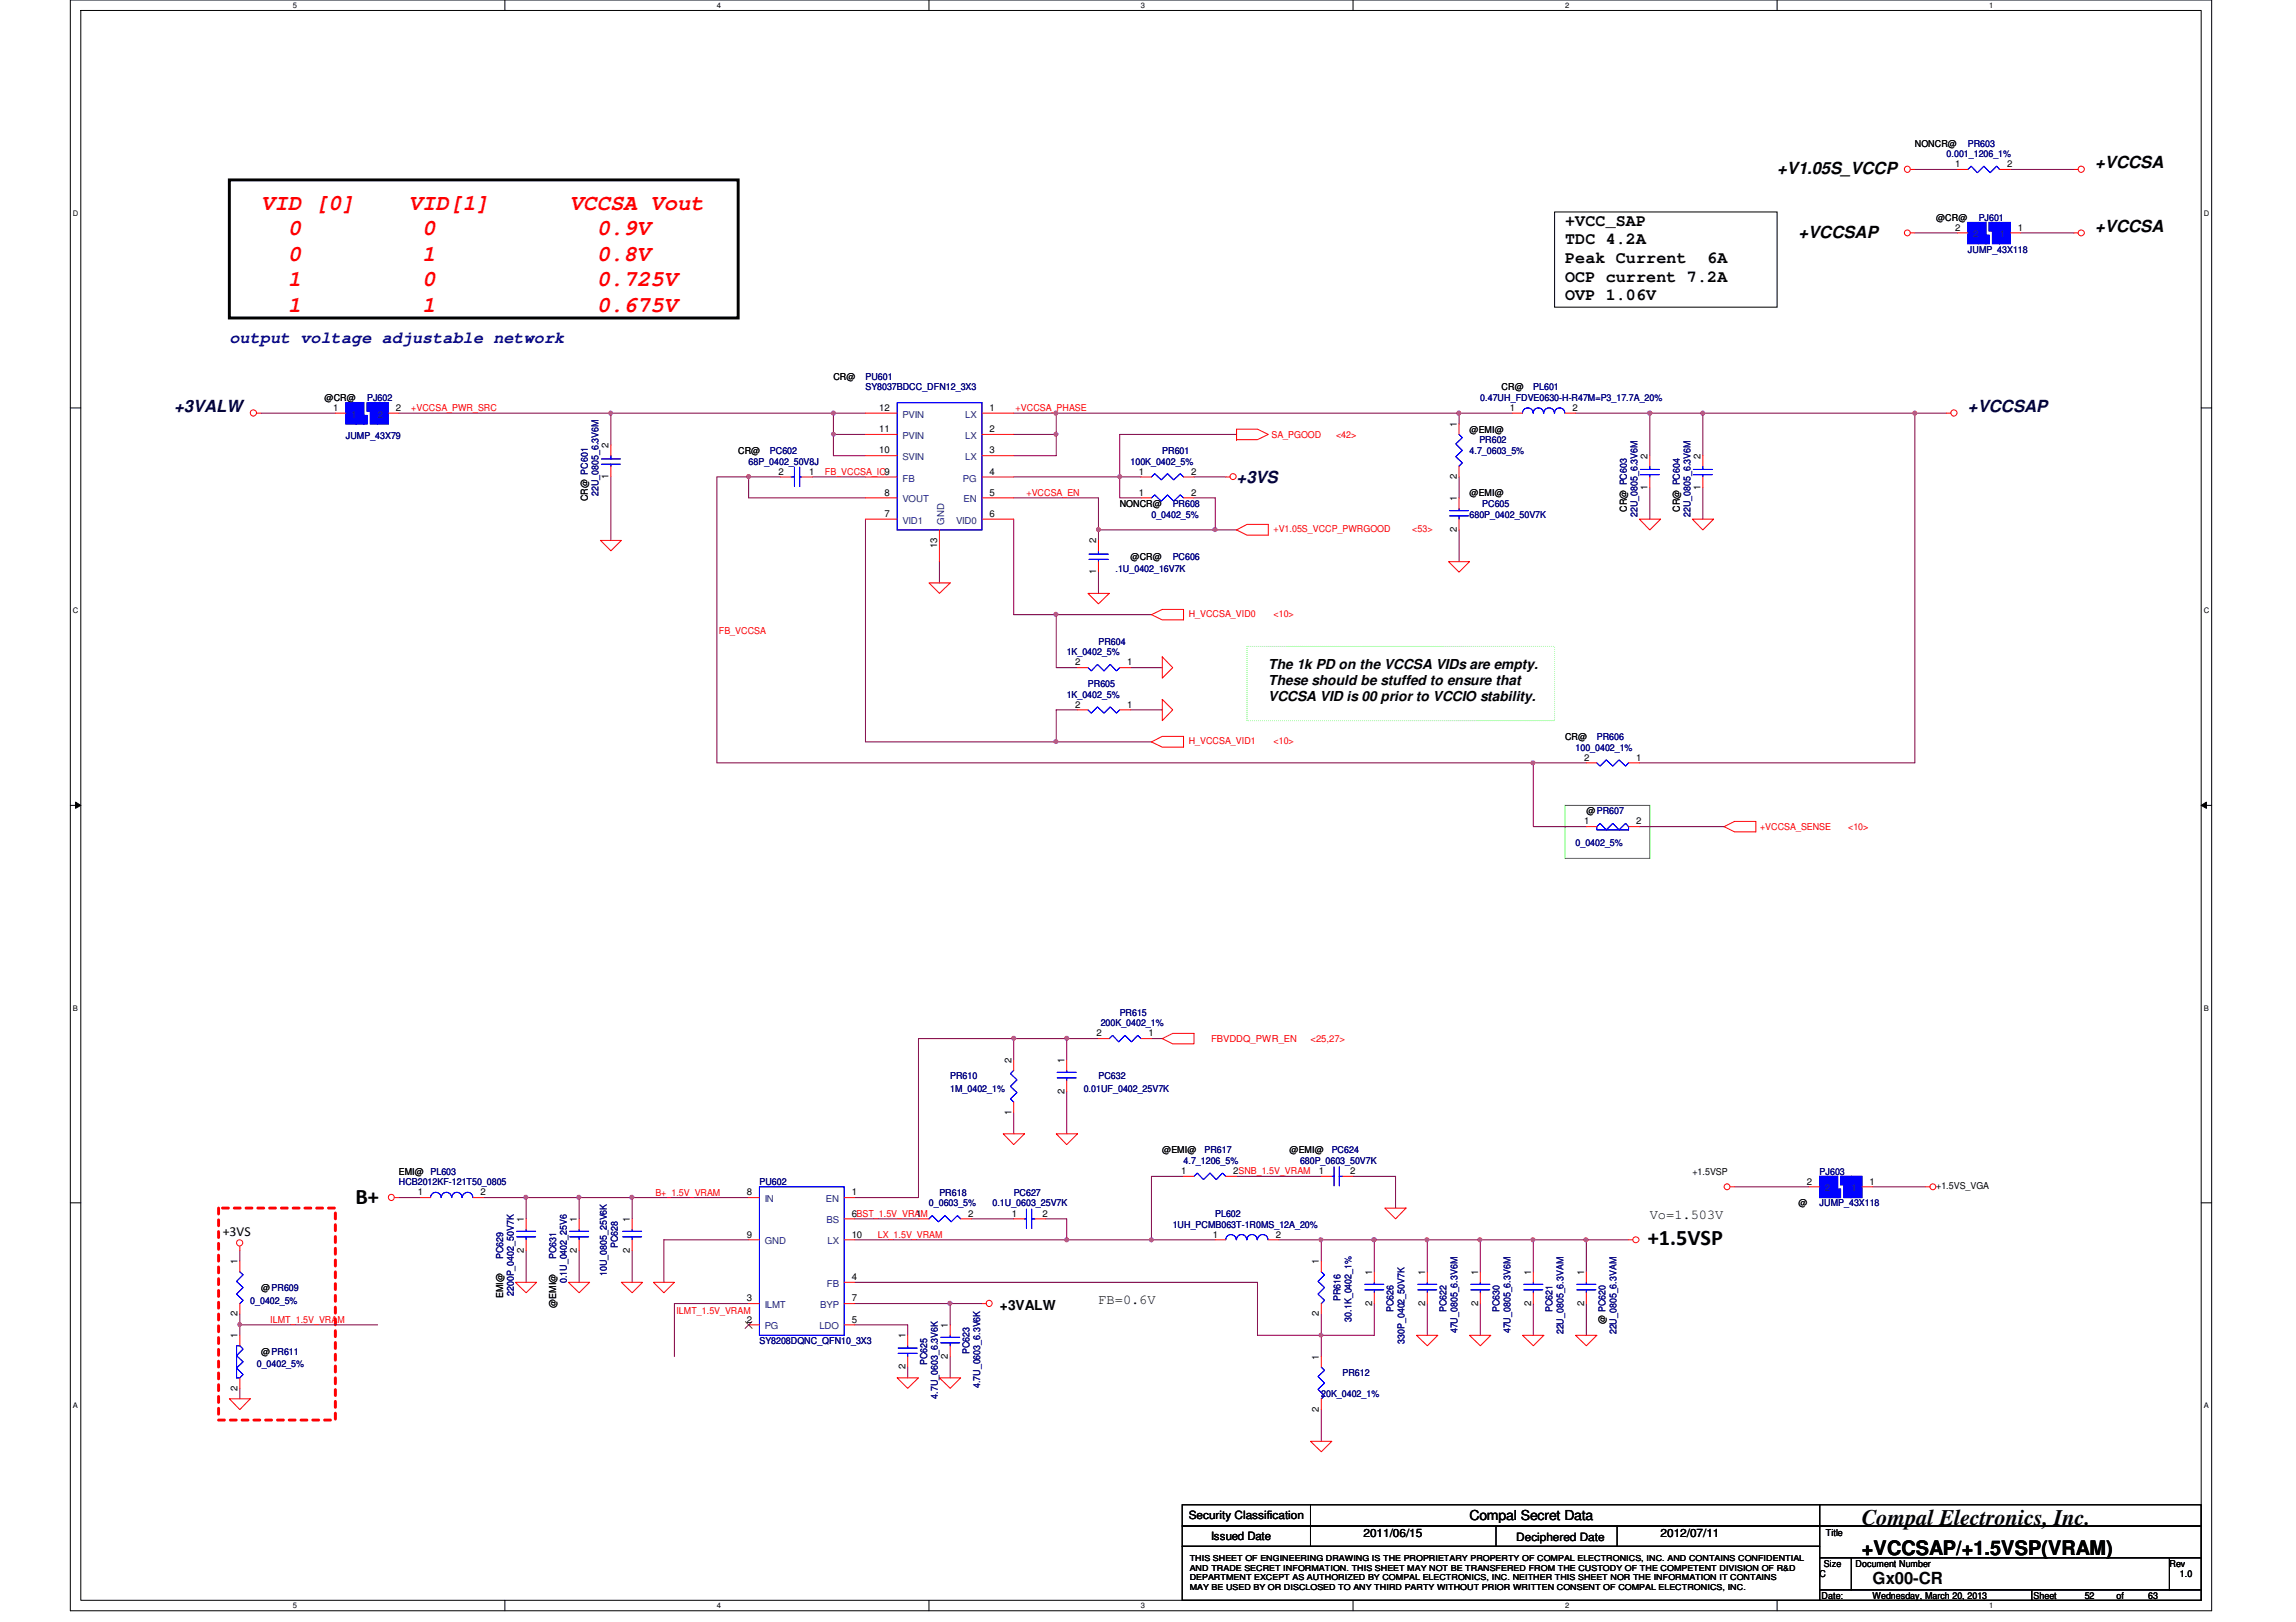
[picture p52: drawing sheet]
<svg xmlns="http://www.w3.org/2000/svg" width="297mm" height="210mm" viewBox="0 0 297 210" stroke-linecap="round" stroke-linejoin="round" font-family="sans-serif">
<defs><g id="words">
<g font-size="2.9" fill="#f00">
<text x="33.8" y="27.1">VID [0]</text>
<text x="52.9" y="27.1">VID[1]</text>
<text x="73.7" y="27.1">VCCSA Vout</text>
<text x="37.3" y="30.4">0</text>
<text x="37.3" y="33.7">0</text>
<text x="54.6" y="30.4">0</text>
<text x="54.6" y="33.7">1</text>
<text x="77.2" y="30.4">0.9V</text>
<text x="77.2" y="33.7">0.8V</text>
<text x="37.3" y="37">1</text>
<text x="37.3" y="40.3">1</text>
<text x="54.6" y="37">0</text>
<text x="54.6" y="40.3">1</text>
<text x="77.2" y="37">0.725V</text>
<text x="77.2" y="40.3">0.675V</text>
</g>
<g font-size="2.9">
<text x="46" y="155.8">B+</text>
<text x="213.2" y="161.2">+1.5VSP</text>
<text x="240.9" y="197.4">Compal Electronics, Inc.</text>
</g>
<text font-size="2.6" x="240.9" y="201.3">+VCCSAP/+1.5VSP(VRAM)</text>
<g font-size="2.2">
<text x="229.9" y="22.6">+V1.05S_VCCP</text>
<text x="271.1" y="21.7">+VCCSA</text>
<text x="202.5" y="29.2">+VCC_SAP</text>
<text x="271.1" y="30">+VCCSA</text>
<text x="202.5" y="31.6">TDC 4.2A</text>
<text x="202.5" y="34">Peak Current</text>
<text x="220.9" y="34">6A</text>
<text x="232.7" y="30.8">+VCCSAP</text>
<text x="202.5" y="36.4">OCP current 7.2A</text>
<text x="202.5" y="38.9">OVP 1.06V</text>
<text x="242.3" y="205">Gx00-CR</text>
</g>
<text font-size="2.2" fill="#000080" x="29.7" y="44.3">output voltage adjustable network</text>
<g font-size="2.2" fill="#000040">
<text x="22.5" y="53.3">+3VALW</text>
<text x="254.6" y="53.3">+VCCSAP</text>
<text x="160" y="62.4">+3VS</text>
</g>
<g font-size="1.8">
<text x="164.1" y="86.6">The 1k PD on the VCCSA VIDs are empty.</text>
<text x="164.1" y="88.7">These should be stuffed to ensure that</text>
<text x="164.1" y="90.8">VCCSA VID is 00 prior to VCCIO stability.</text>
<text x="28.8" y="160">+3VS</text>
<text x="213.4" y="157.7">Vo=1.503V</text>
<text x="129.4" y="169.5">+3VALW</text>
<text x="142.1" y="168.7">FB=0.6V</text>
<text x="190.1" y="196.8">Compal Secret Data</text>
</g>
<g font-size="1.5">
<text x="153.8" y="196.6">Security Classification</text>
<text x="156.7" y="199.3">Issued Date</text>
<text x="176.4" y="198.8">2011/06/15</text>
<text x="196.2" y="199.4">Deciphered Date</text>
<text x="214.8" y="198.8">2012/07/11</text>
</g>
<g font-size="1.2">
<text x="247.7" y="19">NONCR@</text>
<text x="252.9" y="21.6">1</text>
<text x="259.7" y="21.6">2</text>
<text x="250.5" y="28.6">@CR@</text>
<text x="252.9" y="29.8">2</text>
<text x="261.1" y="29.8">1</text>
<text x="42" y="51.9">@CR@</text>
<text x="43.1" y="53.2">1</text>
<text x="51.2" y="53.2">2</text>
<text x="107.8" y="49.1">CR@</text>
<text x="113.7" y="53.2">12</text>
<text x="128" y="53.2">1</text>
<text x="194.3" y="50.5">CR@</text>
<text x="195.3" y="53.2">1</text>
<text x="203.5" y="53.2">2</text>
<text x="78.7" y="58" transform="rotate(-90 78.7 58)">2</text>
<text x="95.5" y="58.7">CR@</text>
<text x="113.7" y="55.9">11</text>
<text x="113.7" y="58.7">10</text>
<text x="128" y="58.7">3</text>
<text x="128" y="55.9">2</text>
<text x="188.5" y="55.2" transform="rotate(-90 188.5 55.2)">1</text>
<text x="190.1" y="56">@EMI@</text>
<text x="213.1" y="59.4" transform="rotate(-90 213.1 59.4)">2</text>
<text x="220" y="59.4" transform="rotate(-90 220 59.4)">2</text>
<text x="76.1" y="64.9" transform="rotate(-90 76.1 64.9)">CR@ PC601</text>
<text x="78.7" y="62" transform="rotate(-90 78.7 62)">1</text>
<text x="100.7" y="61.4">2</text>
<text x="104.7" y="61.4">1</text>
<text x="114.4" y="64.1">8</text>
<text x="128" y="64.1">5</text>
<text x="128" y="61.4">4</text>
<text x="144.9" y="65.6">NONCR@</text>
<text x="147.3" y="61.4">1</text>
<text x="147.3" y="64.1">1</text>
<text x="154.1" y="61.4">2</text>
<text x="154.1" y="64.1">2</text>
<text x="188.5" y="64.9" transform="rotate(-90 188.5 64.9)">1</text>
<text x="188.5" y="62" transform="rotate(-90 188.5 62)">2</text>
<text x="190.1" y="64.2">@EMI@</text>
<text x="213.1" y="63.4" transform="rotate(-90 213.1 63.4)">1</text>
<text x="220" y="63.4" transform="rotate(-90 220 63.4)">1</text>
<text x="114.4" y="66.9">7</text>
<text x="121.2" y="70.9" transform="rotate(-90 121.2 70.9)">13</text>
<text x="128" y="66.9">6</text>
<text x="141.8" y="70.3" transform="rotate(-90 141.8 70.3)">2</text>
<text x="188.5" y="68.8" transform="rotate(-90 188.5 68.8)">2</text>
<text x="210.5" y="66.3" transform="rotate(-90 210.5 66.3)">CR@ PC603</text>
<text x="217.3" y="66.3" transform="rotate(-90 217.3 66.3)">CR@ PC604</text>
<text x="141.8" y="74.3" transform="rotate(-90 141.8 74.3)">1</text>
<text x="146.3" y="72.4">@CR@</text>
<text x="139.1" y="86.1">2</text>
<text x="145.8" y="86.1">1</text>
<text x="139.1" y="91.6">2</text>
<text x="145.8" y="91.6">1</text>
<text x="202.5" y="95.8">CR@</text>
<text x="204.9" y="98.4">2</text>
<text x="211.7" y="98.4">1</text>
<text x="204.9" y="106.7">1</text>
<text x="205.2" y="105.4">@PR607</text>
<text x="211.7" y="106.7">2</text>
<text x="130.8" y="137.5" transform="rotate(-90 130.8 137.5)">2</text>
<text x="137.7" y="137.5" transform="rotate(-90 137.7 137.5)">1</text>
<text x="141.9" y="134.1">2</text>
<text x="148.6" y="134.1">1</text>
<text x="137.7" y="141.5" transform="rotate(-90 137.7 141.5)">2</text>
<text x="130.8" y="144.3" transform="rotate(-90 130.8 144.3)">1</text>
<text x="150.4" y="149.3">@EMI@</text>
<text x="166.8" y="149.3">@EMI@</text>
<text x="51.6" y="152">EMI@</text>
<text x="54.1" y="154.7">1</text>
<text x="62.2" y="154.7">2</text>
<text x="96.6" y="154.7">8</text>
<text x="110.2" y="154.7">1</text>
<text x="152.8" y="151.9">1</text>
<text x="159.6" y="151.9">2SNB_1.5V_VRAM</text>
<text x="170.6" y="151.9">1</text>
<text x="174.7" y="151.9">2</text>
<text x="218.9" y="152">+1.5VSP</text>
<text x="233.8" y="153.3">2</text>
<text x="241.8" y="153.3">1</text>
<text x="250.5" y="153.9">+1.5VS_VGA</text>
<text x="67.8" y="158.1" transform="rotate(-90 67.8 158.1)">1</text>
<text x="74.6" y="158.1" transform="rotate(-90 74.6 158.1)">1</text>
<text x="81.5" y="158.1" transform="rotate(-90 81.5 158.1)">1</text>
<text x="96.6" y="160.1">9</text>
<text x="110.2" y="157.4">6BST_1.5V_VRAM</text>
<text x="110.2" y="160.1">10</text>
<text x="118.5" y="157.4">1</text>
<text x="125.3" y="157.4">2</text>
<text x="130.9" y="157.4">1</text>
<text x="134.9" y="157.4">2</text>
<text x="156.9" y="160.1">1</text>
<text x="165.1" y="160.1">2</text>
<text x="232.7" y="156.1">@</text>
<text x="30.7" y="163.6" transform="rotate(-90 30.7 163.6)">1</text>
<text x="33.8" y="167.1">@PR609</text>
<text x="67.8" y="162.1" transform="rotate(-90 67.8 162.1)">2</text>
<text x="74.6" y="162.1" transform="rotate(-90 74.6 162.1)">2</text>
<text x="81.5" y="162.1" transform="rotate(-90 81.5 162.1)">2</text>
<text x="110.2" y="165.7">4</text>
<text x="170.6" y="163.6" transform="rotate(-90 170.6 163.6)">1</text>
<text x="177.5" y="165" transform="rotate(-90 177.5 165)">1</text>
<text x="184.4" y="165" transform="rotate(-90 184.4 165)">1</text>
<text x="191.2" y="165" transform="rotate(-90 191.2 165)">1</text>
<text x="198.1" y="165" transform="rotate(-90 198.1 165)">1</text>
<text x="204.9" y="165" transform="rotate(-90 204.9 165)">1</text>
<text x="30.7" y="173.2" transform="rotate(-90 30.7 173.2)">1</text>
<text x="30.7" y="170.3" transform="rotate(-90 30.7 170.3)">2</text>
<text x="65.1" y="168" transform="rotate(-90 65.1 168)">EMI@</text>
<text x="72" y="169.2" transform="rotate(-90 72 169.2)">@EMI@</text>
<text x="96.6" y="171.2">2</text>
<text x="96.6" y="168.4">3</text>
<text x="110.2" y="168.4">7</text>
<text x="110.2" y="171.2">5</text>
<text x="117.1" y="173.2" transform="rotate(-90 117.1 173.2)">1</text>
<text x="122.6" y="171.8" transform="rotate(-90 122.6 171.8)">1</text>
<text x="170.6" y="170.3" transform="rotate(-90 170.6 170.3)">2</text>
<text x="177.5" y="169" transform="rotate(-90 177.5 169)">2</text>
<text x="184.4" y="169" transform="rotate(-90 184.4 169)">2</text>
<text x="191.2" y="169" transform="rotate(-90 191.2 169)">2</text>
<text x="198.1" y="169" transform="rotate(-90 198.1 169)">2</text>
<text x="204.9" y="169" transform="rotate(-90 204.9 169)">2</text>
<text x="207.7" y="171.3" transform="rotate(-90 207.7 171.3)">@ PC620</text>
<text x="30.7" y="180" transform="rotate(-90 30.7 180)">2</text>
<text x="33.8" y="175.3">@PR611</text>
<text x="117.1" y="177.2" transform="rotate(-90 117.1 177.2)">2</text>
<text x="122.6" y="175.8" transform="rotate(-90 122.6 175.8)">2</text>
<text x="170.6" y="175.9" transform="rotate(-90 170.6 175.9)">1</text>
<text x="170.6" y="182.7" transform="rotate(-90 170.6 182.7)">2</text>
<text x="236" y="202.7">Size</text>
<text x="236.2" y="198.8">Title</text>
<text x="240.1" y="202.7">Document Number</text>
<text x="280.7" y="202.7">Rev</text>
<text x="235.4" y="204.1">C</text>
<text x="235.7" y="206.9">Date:</text>
<text x="242.3" y="206.9">Wednesday, March 20, 2013</text>
<text x="263.1" y="206.9">Sheet</text>
<text x="269.7" y="206.9">52</text>
<text x="273.8" y="206.9">of</text>
<text x="277.9" y="206.9">63</text>
<text x="282" y="204.1">1.0</text>
</g>
<g font-size="1.2" fill="#000080">
<text x="251.8" y="20.3">0.001_1206_1%</text>
<text x="254.6" y="19">PR603</text>
<text x="256" y="28.6">PJ601</text>
<text x="254.6" y="32.7">JUMP_43X118</text>
<text x="47.5" y="51.9">PJ602</text>
<text x="112" y="49.1">PU601</text>
<text x="112" y="50.5">SY8037BDCC_DFN12_3X3</text>
<text x="191.5" y="51.9">0.47UH_FDVE0630-H-R47M=P3_17.7A_20%</text>
<text x="198.4" y="50.5">PL601</text>
<text x="44.7" y="56.8">JUMP_43X79</text>
<text x="99.6" y="58.7">PC602</text>
<text x="150.4" y="58.7">PR601</text>
<text x="190.1" y="58.7">4.7_0603_5%</text>
<text x="191.4" y="57.4">PR602</text>
<text x="77.4" y="64.2" transform="rotate(-90 77.4 64.2)">22U_0805_6.3V6M</text>
<text x="96.9" y="60.1">68P_0402_50V8J</text>
<text x="146.3" y="60.1">100K_0402_5%</text>
<text x="151.7" y="65.6">PR608</text>
<text x="191.8" y="65.6">PC605</text>
<text x="149" y="67">0_0402_5%</text>
<text x="190.1" y="67">680P_0402_50V7K</text>
<text x="211.8" y="66.9" transform="rotate(-90 211.8 66.9)">22U_0805_6.3V6M</text>
<text x="218.7" y="66.9" transform="rotate(-90 218.7 66.9)">22U_0805_6.3V6M</text>
<text x="144.3" y="74.1">.1U_0402_16V7K</text>
<text x="151.7" y="72.4">PC606</text>
<text x="142.1" y="83.4">PR604</text>
<text x="138" y="84.8">1K_0402_5%</text>
<text x="140.8" y="88.9">PR605</text>
<text x="138" y="90.3">1K_0402_5%</text>
<text x="206.6" y="95.8">PR606</text>
<text x="203.8" y="97.2">100_0402_1%</text>
<text x="203.8" y="109.5">0_0402_5%</text>
<text x="144.9" y="131.4">PR615</text>
<text x="142.4" y="132.8">200K_0402_1%</text>
<text x="122.9" y="139.7">PR610</text>
<text x="122.9" y="141.3">1M_0402_1%</text>
<text x="140.2" y="141.3">0.01UF_0402_25V7K</text>
<text x="142.1" y="139.7">PC632</text>
<text x="155.8" y="149.3">PR617</text>
<text x="172.3" y="149.3">PC624</text>
<text x="51.6" y="153.4">HCB2012KF-121T50_0805</text>
<text x="55.7" y="152">PL603</text>
<text x="98.3" y="153.4">PU602</text>
<text x="121.5" y="154.7">PR618</text>
<text x="131.1" y="154.7">PC627</text>
<text x="153.1" y="150.6">4.7_1206_5%</text>
<text x="168.2" y="150.6">680P_0603_50V7K</text>
<text x="235.4" y="152">PJ603</text>
<text x="79.9" y="161.5" transform="rotate(-90 79.9 161.5)">PC628</text>
<text x="120.2" y="156.1">0_0603_5%</text>
<text x="128.4" y="156.1">0.1U_0603_25V7K</text>
<text x="151.7" y="158.9">1UH_PCMB063T-1R0MS_12A_20%</text>
<text x="157.2" y="157.5">PL602</text>
<text x="235.4" y="156.1">JUMP_43X118</text>
<text x="65.1" y="162.9" transform="rotate(-90 65.1 162.9)">PC629</text>
<text x="66.5" y="167.7" transform="rotate(-90 66.5 167.7)">2200P_0402_50V7K</text>
<text x="72" y="162.9" transform="rotate(-90 72 162.9)">PC631</text>
<text x="73.3" y="166.1" transform="rotate(-90 73.3 166.1)">0.1U_0402_25V6</text>
<text x="78.5" y="165.1" transform="rotate(-90 78.5 165.1)">10U_0805_25V6K</text>
<text x="32.4" y="168.7">0_0402_5%</text>
<text x="98.3" y="173.9">SY8208DQNC_QFN10_3X3</text>
<text x="173.4" y="168.4" transform="rotate(-90 173.4 168.4)">PR616</text>
<text x="174.8" y="171" transform="rotate(-90 174.8 171)">30.1K_0402_1%</text>
<text x="180.3" y="169.8" transform="rotate(-90 180.3 169.8)">PC626</text>
<text x="181.7" y="173.9" transform="rotate(-90 181.7 173.9)">330P_0402_50V7K</text>
<text x="187.2" y="169.8" transform="rotate(-90 187.2 169.8)">PC622</text>
<text x="188.5" y="172.6" transform="rotate(-90 188.5 172.6)">47U_0805_6.3V6M</text>
<text x="194" y="169.8" transform="rotate(-90 194 169.8)">PC630</text>
<text x="195.4" y="172.6" transform="rotate(-90 195.4 172.6)">47U_0805_6.3V6M</text>
<text x="200.9" y="169.8" transform="rotate(-90 200.9 169.8)">PC621</text>
<text x="202.3" y="172.7" transform="rotate(-90 202.3 172.7)">22U_0805_6.3VAM</text>
<text x="209.1" y="172.7" transform="rotate(-90 209.1 172.7)">22U_0805_6.3VAM</text>
<text x="33.2" y="177">0_0402_5%</text>
<text x="120" y="176.7" transform="rotate(-90 120 176.7)">PC625</text>
<text x="125.4" y="175.3" transform="rotate(-90 125.4 175.3)">PC623</text>
<text x="126.8" y="179.7" transform="rotate(-90 126.8 179.7)">4.7U_0603_6.3V6K</text>
<text x="173.7" y="178.1">PR612</text>
<text x="121.3" y="181" transform="rotate(-90 121.3 181)">4.7U_0603_6.3V6K</text>
<text x="170.9" y="180.8">20K_0402_1%</text>
</g>
<g font-size="1.2" fill="#004080">
<text x="255.3" y="30.7">2</text>
<text x="258.7" y="30.7">1</text>
<text x="45.4" y="54.1">1</text>
<text x="48.9" y="54.1">2</text>
<text x="116.8" y="56.8">PVIN</text>
<text x="116.8" y="59.6">SVIN</text>
<text x="116.8" y="54.1">PVIN</text>
<text x="124.9" y="59.6">LX</text>
<text x="124.9" y="56.8">LX</text>
<text x="124.9" y="54.1">LX</text>
<text x="116.8" y="62.3">FB</text>
<text x="116.8" y="65">VOUT</text>
<text x="124.6" y="62.3">PG</text>
<text x="124.7" y="65">EN</text>
<text x="116.8" y="67.8">VID1</text>
<text x="122.1" y="67.9" transform="rotate(-90 122.1 67.9)">GND</text>
<text x="123.7" y="67.8">VID0</text>
<text x="98.9" y="155.6">IN</text>
<text x="106.8" y="155.6">EN</text>
<text x="236.1" y="154.2">2</text>
<text x="239.5" y="154.2">1</text>
<text x="98.9" y="161">GND</text>
<text x="106.9" y="158.3">BS</text>
<text x="107.1" y="161">LX</text>
<text x="107" y="166.5">FB</text>
<text x="98.9" y="172">PG</text>
<text x="98.9" y="169.3">ILMT</text>
<text x="106" y="172">LDO</text>
<text x="106.1" y="169.3">BYP</text>
</g>
<g font-size="1.2" fill="#f00">
<text x="53.2" y="53.2">+VCCSA_PWR_SRC</text>
<text x="131.4" y="53.2">+VCCSA_PHASE</text>
<text x="164.5" y="56.7">SA_PGOOD</text>
<text x="172.8" y="56.7">&lt;42&gt;</text>
<text x="106.7" y="61.5">FB_VCCSA_IC9</text>
<text x="132.8" y="64.2">+VCCSA_EN</text>
<text x="164.8" y="68.9">+V1.05S_VCCP_PWRGOOD</text>
<text x="182.7" y="68.9">&lt;53&gt;</text>
<text x="93" y="82">FB_VCCSA</text>
<text x="153.8" y="79.8">H_VCCSA_VID0</text>
<text x="164.8" y="79.8">&lt;10&gt;</text>
<text x="153.8" y="96.3">H_VCCSA_VID1</text>
<text x="164.8" y="96.3">&lt;10&gt;</text>
<text x="227.7" y="107.4">+VCCSA_SENSE</text>
<text x="239.1" y="107.4">&lt;10&gt;</text>
<text x="156.7" y="134.9">FBVDDQ_PWR_EN</text>
<text x="169.5" y="134.9">&lt;25,27&gt;</text>
<text x="84.8" y="154.7">B+_1.5V_VRAM</text>
<text x="113.6" y="160.2">LX_1.5V_VRAM</text>
<text x="35" y="171.2">ILMT_1.5V_VRAM</text>
<text x="87.5" y="170.1">ILMT_1.5V_VRAM</text>
</g>
<g font-size="1.1">
<text x="153.9" y="202">THIS SHEET OF ENGINEERING DRAWING IS THE PROPRIETARY PROPERTY OF COMPAL ELECTRONICS, INC. AND CONTAINS CONFIDENTIAL</text>
<text x="153.9" y="203.2">AND TRADE SECRET INFORMATION. THIS SHEET MAY NOT BE TRANSFERED FROM THE CUSTODY OF THE COMPETENT DIVISION OF R&amp;D</text>
<text x="153.9" y="204.5">DEPARTMENT EXCEPT AS AUTHORIZED BY COMPAL ELECTRONICS, INC. NEITHER THIS SHEET NOR THE INFORMATION IT CONTAINS</text>
<text x="153.9" y="205.7">MAY BE USED BY OR DISCLOSED TO ANY THIRD PARTY WITHOUT PRIOR WRITTEN CONSENT OF COMPAL ELECTRONICS, INC.</text>
</g>
<g font-size="1">
<text x="37.9" y="1">5</text>
<text x="92.7" y="1">4</text>
<text x="147.6" y="1">3</text>
<text x="202.5" y="1">2</text>
<text x="257.3" y="1">1</text>
<text x="9.4" y="27.9">D</text>
<text x="285.1" y="27.9">D</text>
<text x="9.4" y="79.4">C</text>
<text x="285.1" y="79.4">C</text>
<text x="9.4" y="130.8">B</text>
<text x="285.1" y="130.8">B</text>
<text x="9.4" y="182.2">A</text>
<text x="285.1" y="182.2">A</text>
<text x="37.9" y="208.1">5</text>
<text x="92.7" y="208.1">4</text>
<text x="147.6" y="208.1">3</text>
<text x="202.5" y="208.1">2</text>
<text x="257.3" y="208.1">1</text>
</g>
</g></defs>
<path d="M9.1 0h277v208.4h-277zM10.5 1.4h274.3v205.7h-274.3z" fill="none" stroke="#000" stroke-width=".13"/>
<g fill="#fff">
<path d="M37.9 .1h.5v1.1h-.5z"/>
<path d="M37.9 207.2h.5v1.1h-.5z"/>
</g>
<path d="M65.3 0v1.4M65.3 207.1v1.3" fill="none" stroke="#000" stroke-width=".13"/>
<g fill="#fff">
<path d="M92.7 .1h.6v1.1h-.6z"/>
<path d="M92.7 207.2h.6v1.1h-.6z"/>
</g>
<path d="M120.2 0v1.4M120.2 207.1v1.3" fill="none" stroke="#000" stroke-width=".13"/>
<g fill="#fff">
<path d="M147.6 .1h.6v1.1h-.6z"/>
<path d="M147.6 207.2h.6v1.1h-.6z"/>
</g>
<path d="M175 0v1.4M175 207.1v1.3" fill="none" stroke="#000" stroke-width=".13"/>
<g fill="#fff">
<path d="M202.5 .1h.5v1.1h-.5z"/>
<path d="M202.5 207.2h.5v1.1h-.5z"/>
</g>
<path d="M229.9 0v1.4M229.9 207.1v1.3" fill="none" stroke="#000" stroke-width=".13"/>
<g fill="#fff">
<path d="M257.3 .1h.6v1.1h-.6z"/>
<path d="M257.3 207.2h.6v1.1h-.6z"/>
<path d="M9.4 27.1h.8v1.1h-.8z"/>
<path d="M285.1 27.1h.7v1.1h-.7z"/>
<path d="M9.4 78.5h.8v1.1h-.8z"/>
<path d="M285.1 78.5h.7v1.1h-.7z"/>
</g>
<path d="M9.1 52.8h1.4M284.8 52.8h1.3" fill="none" stroke="#000" stroke-width=".13"/>
<g fill="#fff">
<path d="M9.4 129.9h.7v1.1h-.7z"/>
<path d="M285.1 129.9h.6v1.1h-.6z"/>
</g>
<path d="M9.1 104.2h1.4M9.8 103.8l.7 .4-.7 .4zM284.8 104.2l.6-.4v.8zM284.8 104.2h1.3" fill="none" stroke="#000" stroke-width=".13"/>
<path d="M9.8 103.8l.7 .4-.7 .4zM284.8 104.2l.6-.4v.8z" fill="#000"/>
<g fill="#fff">
<path d="M9.4 181.4h.7v1.1h-.7z"/>
<path d="M285.1 181.4h.6v1.1h-.6z"/>
</g>
<path d="M201.1 27.4h28.8v12.4h-28.8zM9.1 155.7h1.4M284.8 155.7h1.3" fill="none" stroke="#000" stroke-width=".13"/>
<path d="M29.7 23.3h65.8v17.8h-65.8z" fill="none" stroke="#000" stroke-width=".38"/>
<path d="M28.3 156.3h15.1v27.5h-15.1z" fill="none" stroke="#f00" stroke-width=".38" stroke-dasharray=".8 .8"/>
<path d="M161.3 83.7h39.8v9.6h-39.8z" fill="none" stroke="#0f0" stroke-width=".13" stroke-dasharray="0 .3"/>
<path d="M202.5 104.2h10.9v6.9h-10.9z" fill="none" stroke="#0f0" stroke-width=".13"/>
<path d="M247.7 30.1h5.5M261.4 30.1h6.9M138 134.4h4.1" fill="none" stroke="#800040" stroke-width=".13"/>
<circle cx="138" cy="134.4" r=".26" fill="#f0f"/>
<circle cx="138" cy="134.4" r=".26" fill="none" stroke="#f0f" stroke-width=".13"/>
<path d="M205.2 160.4v4.2" fill="none" stroke="#800040" stroke-width=".13"/>
<circle cx="205.2" cy="160.4" r=".26" fill="#f0f"/>
<circle cx="205.2" cy="160.4" r=".26" fill="none" stroke="#f0f" stroke-width=".13"/>
<path d="M191.5 160.4h6.9M198.4 160.4v4.2M198.4 168.7v4.1M198.4 160.4h6.8M205.2 168.7v4.1" fill="none" stroke="#800040" stroke-width=".13"/>
<circle cx="198.3" cy="160.4" r=".26" fill="#f0f"/>
<circle cx="198.3" cy="160.4" r=".26" fill="none" stroke="#f0f" stroke-width=".13"/>
<path d="M122.9 168.7h4.1" fill="none" stroke="#800040" stroke-width=".13"/>
<circle cx="122.9" cy="168.7" r=".26" fill="#f0f"/>
<circle cx="122.9" cy="168.7" r=".26" fill="none" stroke="#f0f" stroke-width=".13"/>
<path d="M51.6 155h2.8M81.8 155h15.1M149 152.2h4.1M160 152.2h10.9M81.8 161.8v4.1M110.6 165.9h52.1v6.9h8.2M122.9 175.6v2.7M122.9 168.7v2.7" fill="none" stroke="#800040" stroke-width=".13"/>
<circle cx="81.7" cy="154.9" r=".26" fill="#f0f"/>
<circle cx="81.7" cy="154.9" r=".26" fill="none" stroke="#f0f" stroke-width=".13"/>
<path d="M131.1 134.4v2.8M96.9 160.4h-11v5.5" fill="none" stroke="#800040" stroke-width=".13"/>
<circle cx="131.1" cy="134.4" r=".26" fill="#f0f"/>
<circle cx="131.1" cy="134.4" r=".26" fill="none" stroke="#f0f" stroke-width=".13"/>
<path d="M131.1 134.4h-12.3v20.6M149 134.4h1.4M131.1 144v2.7M165.4 160.4h12.4" fill="none" stroke="#800040" stroke-width=".13"/>
<circle cx="170.9" cy="160.4" r=".26" fill="#f0f"/>
<circle cx="170.9" cy="160.4" r=".26" fill="none" stroke="#f0f" stroke-width=".13"/>
<path d="M170.9 170.1v5.5M170.9 160.4v2.8M170.9 182.4v4.1" fill="none" stroke="#800040" stroke-width=".13"/>
<circle cx="170.9" cy="172.8" r=".25" fill="#f0f"/>
<circle cx="170.9" cy="172.8" r=".25" fill="none" stroke="#f0f" stroke-width=".13"/>
<path d="M177.8 160.4v4.2M184.7 168.7v4.1" fill="none" stroke="#800040" stroke-width=".13"/>
<circle cx="177.8" cy="160.4" r=".26" fill="#f0f"/>
<circle cx="177.8" cy="160.4" r=".26" fill="none" stroke="#f0f" stroke-width=".13"/>
<path d="M177.8 160.4h6.9v4.2" fill="none" stroke="#800040" stroke-width=".13"/>
<circle cx="177.8" cy="160.4" r=".26" fill="#f0f"/>
<circle cx="177.8" cy="160.4" r=".26" fill="none" stroke="#f0f" stroke-width=".13"/>
<path d="M177.8 168.7v4.1h-6.9M191.5 160.4v4.2M205.2 160.4h5.5" fill="none" stroke="#800040" stroke-width=".13"/>
<circle cx="191.5" cy="160.4" r=".26" fill="#f0f"/>
<circle cx="191.5" cy="160.4" r=".26" fill="none" stroke="#f0f" stroke-width=".13"/>
<path d="M184.7 160.4h6.8M191.5 168.7v4.1" fill="none" stroke="#800040" stroke-width=".13"/>
<circle cx="184.6" cy="160.4" r=".26" fill="#f0f"/>
<circle cx="184.6" cy="160.4" r=".26" fill="none" stroke="#f0f" stroke-width=".13"/>
<path d="M74.9 155h6.9v2.7M135.3 157.7h2.7v2.7h-27.4M149 160.4h8.2" fill="none" stroke="#800040" stroke-width=".13"/>
<circle cx="74.9" cy="154.9" r=".26" fill="#f0f"/>
<circle cx="74.9" cy="154.9" r=".26" fill="none" stroke="#f0f" stroke-width=".13"/>
<path d="M68.1 155h6.8v2.7M74.9 161.8v4.1M110.6 168.7h12.3" fill="none" stroke="#800040" stroke-width=".13"/>
<circle cx="68" cy="154.9" r=".26" fill="#f0f"/>
<circle cx="68" cy="154.9" r=".26" fill="none" stroke="#f0f" stroke-width=".13"/>
<path d="M149 152.2v8.2" fill="none" stroke="#800040" stroke-width=".13"/>
<circle cx="149" cy="160.4" r=".26" fill="#f0f"/>
<circle cx="149" cy="160.4" r=".26" fill="none" stroke="#f0f" stroke-width=".13"/>
<path d="M138 160.4h11" fill="none" stroke="#800040" stroke-width=".13"/>
<circle cx="138" cy="160.4" r=".26" fill="#f0f"/>
<circle cx="138" cy="160.4" r=".26" fill="none" stroke="#f0f" stroke-width=".13"/>
<path d="M110.6 155h8.2M175 152.2h5.5v4.1M31 171.4h17.8M87.2 168.7h9.7" fill="none" stroke="#800040" stroke-width=".13"/>
<path d="M30.8 171.2h.2l.2 .1v.3l-.2 .1-.2-.1z" fill-rule="evenodd" fill="#f0f"/>
<path d="M30.8 171.2h.2l.2 .1v.3l-.2 .1-.2-.1z" fill="none" stroke="#f0f" stroke-width=".13"/>
<g fill="none" stroke="#800040" stroke-width=".13">
<path d="M203.8 53.5h9.6M112 96h24.6M212.1 107h11M131.1 134.4h6.9v2.8M62.6 155h5.5v2.7M110.6 157.7h8.2M125.7 157.7h5.4M138 141.3v5.4M224.4 153.6h9.6M242.3 153.6h6.8M31 170.1v1.3M31 161.8v1.4"/>
<path d="M68.1 161.8v4.1M87.2 168.7v6.9M110.6 171.4h6.8v1.4M117.4 176.9v1.4"/>
</g>
<circle cx="213.4" cy="53.5" r=".26" fill="#f0f"/>
<circle cx="213.4" cy="53.5" r=".26" fill="none" stroke="#f0f" stroke-width=".13"/>
<path d="M220.3 53.5h27.4" fill="none" stroke="#800040" stroke-width=".13"/>
<circle cx="220.3" cy="53.5" r=".26" fill="#f0f"/>
<circle cx="220.3" cy="53.5" r=".26" fill="none" stroke="#f0f" stroke-width=".13"/>
<path d="M107.8 56.2v2.8M107.8 53.5h4.2M92.7 61.7v37h105.7v8.3h6.8M96.9 61.7h4.1M105.1 61.7h6.9M131.1 79.5h17.9M131.1 64.4h11M142.1 68.6v1.3M188.8 61.7v2.7" fill="none" stroke="#800040" stroke-width=".13"/>
<circle cx="136.6" cy="79.5" r=".26" fill="#f0f"/>
<circle cx="136.6" cy="79.5" r=".26" fill="none" stroke="#f0f" stroke-width=".13"/>
<path d="M136.6 53.5v2.7h-5.5M79 61.7v8.2" fill="none" stroke="#800040" stroke-width=".13"/>
<circle cx="136.6" cy="56.2" r=".25" fill="#f0f"/>
<circle cx="136.6" cy="56.2" r=".25" fill="none" stroke="#f0f" stroke-width=".13"/>
<path d="M107.8 59h4.2M188.8 53.5h6.8M188.8 68.6v4.1" fill="none" stroke="#800040" stroke-width=".13"/>
<path d="M188.6 53.3l.1-.1 .2 .1v.3l-.2 .1-.1-.1z" fill-rule="evenodd" fill="#f0f"/>
<path d="M188.6 53.3l.1-.1 .2 .1v.3l-.2 .1-.1-.1z" fill="none" stroke="#f0f" stroke-width=".13"/>
<path d="M198.4 98.7h6.8" fill="none" stroke="#800040" stroke-width=".13"/>
<circle cx="198.3" cy="98.7" r=".26" fill="#f0f"/>
<circle cx="198.3" cy="98.7" r=".26" fill="none" stroke="#f0f" stroke-width=".13"/>
<path d="M51.6 53.5h56.2M131.1 53.5h5.5M136.6 56.2v2.8M154.5 61.7h4.1M212.1 98.7h35.6" fill="none" stroke="#800040" stroke-width=".13"/>
<path d="M78.8 53.3l.2-.1 .2 .1v.3l-.2 .1-.2-.1z" fill-rule="evenodd" fill="#f0f"/>
<path d="M78.8 53.3l.2-.1 .2 .1v.3l-.2 .1-.2-.1z" fill="none" stroke="#f0f" stroke-width=".13"/>
<path d="M107.8 53.5v2.7M160 56.2h-15.1v5.5h-13.8M121.5 72.7v2.7" fill="none" stroke="#800040" stroke-width=".13"/>
<circle cx="107.8" cy="53.5" r=".26" fill="#f0f"/>
<circle cx="107.8" cy="53.5" r=".26" fill="none" stroke="#f0f" stroke-width=".13"/>
<path d="M79 53.5v4.1M213.4 59v-5.5h6.9v5.5" fill="none" stroke="#800040" stroke-width=".13"/>
<circle cx="213.4" cy="53.5" r=".26" fill="#f0f"/>
<circle cx="213.4" cy="53.5" r=".26" fill="none" stroke="#f0f" stroke-width=".13"/>
<path d="M33.8 53.5h9.6M251.8 53.5h-4.1v45.2M112 67.2v28.8M136.6 79.5v6.9h2.8M220.3 63.1v4.1M139.4 91.9h-2.8v4.1" fill="none" stroke="#800040" stroke-width=".13"/>
<circle cx="247.7" cy="53.5" r=".26" fill="#f0f"/>
<circle cx="247.7" cy="53.5" r=".26" fill="none" stroke="#f0f" stroke-width=".13"/>
<path d="M144.9 61.7h2.7" fill="none" stroke="#800040" stroke-width=".13"/>
<circle cx="144.9" cy="61.7" r=".26" fill="#f0f"/>
<circle cx="144.9" cy="61.7" r=".26" fill="none" stroke="#f0f" stroke-width=".13"/>
<path d="M131.1 59h5.5M96.9 61.7v2.7" fill="none" stroke="#800040" stroke-width=".13"/>
<circle cx="96.9" cy="61.7" r=".26" fill="#f0f"/>
<circle cx="96.9" cy="61.7" r=".26" fill="none" stroke="#f0f" stroke-width=".13"/>
<path d="M96.9 64.4h15.1M136.6 96h12.4M146.3 91.9h4.1" fill="none" stroke="#800040" stroke-width=".13"/>
<circle cx="136.6" cy="96" r=".26" fill="#f0f"/>
<circle cx="136.6" cy="96" r=".26" fill="none" stroke="#f0f" stroke-width=".13"/>
<path d="M136.6 53.5h52.2v1.4M213.4 63.1v4.1M146.3 86.4h4.1" fill="none" stroke="#800040" stroke-width=".13"/>
<path d="M188.6 53.3l.1-.1 .2 .1v.3l-.2 .1-.1-.1z" fill-rule="evenodd" fill="#f0f"/>
<path d="M188.6 53.3l.1-.1 .2 .1v.3l-.2 .1-.1-.1z" fill="none" stroke="#f0f" stroke-width=".13"/>
<circle cx="136.6" cy="53.5" r=".26" fill="#f0f"/>
<circle cx="136.6" cy="53.5" r=".26" fill="none" stroke="#f0f" stroke-width=".13"/>
<path d="M157.2 68.6h2.8" fill="none" stroke="#800040" stroke-width=".13"/>
<circle cx="157.2" cy="68.5" r=".26" fill="#f0f"/>
<circle cx="157.2" cy="68.5" r=".26" fill="none" stroke="#f0f" stroke-width=".13"/>
<path d="M107.8 56.2h4.2" fill="none" stroke="#800040" stroke-width=".13"/>
<circle cx="107.8" cy="56.2" r=".25" fill="#f0f"/>
<circle cx="107.8" cy="56.2" r=".25" fill="none" stroke="#f0f" stroke-width=".13"/>
<path d="M247.7 21.9h5.5M260.1 21.9h8.2M92.7 61.7h4.2M131.1 67.2v12.3M142.1 74v2.8M142.1 64.4v4.2h15.1v-4.2h-2.7M31 179.7v1.3M31 171.4v1.4" fill="none" stroke="#800040" stroke-width=".13"/>
<circle cx="142.1" cy="68.5" r=".26" fill="#f0f"/>
<circle cx="142.1" cy="68.5" r=".26" fill="none" stroke="#f0f" stroke-width=".13"/>
<path d="M144.9 61.7v2.7h2.7" fill="none" stroke="#800040" stroke-width=".13"/>
<g fill="none" stroke="#f00" stroke-width=".13">
<path d="M247.2 30.1h.5M247.2 21.9h.5M268.3 30.1h.6M268.3 21.9h.6M33.2 53.5h.6M79 57.6v1.4M112 56.2h4.1M112 59h4.1M112 53.5h4.1M127 59h4.1M127 56.2h4.1M127 53.5h4.1"/>
<path d="M160 55.7v1.3M160 56.8v-1.3h2.7l1.4 .7-1.4 .7h-2.7M195.6 53.5h1.4M202.5 53.5h1.3M220.3 59v1.3M251.8 53.5h.6M77.7 69.9h2.7l-1.4 1.4zM79 60.3v1.4M101 61.7h1.4M103.7 61.7h1.4M112 61.7h4.1M112 64.4h4.1"/>
<path d="M112 67.2h4.1M120.2 75.4h2.7l-1.4 1.4zM121.5 68.6v4.1M127 64.4h4.1M127 61.7h4.1M127 67.2h4.1M140.8 76.8h2.7l-1.4 1.3zM142.1 72.7v1.3M142.1 69.9v1.4M147.6 61.7h1.4M149 79.5l1.4-.6h2.7v1.3h-2.7zM153.1 61.7h1.4"/>
<path d="M158.6 61.7h.5M160 68.6l1.3-.7h2.8v1.4h-2.8zM187.4 72.7h2.7l-1.3 1.3zM212.1 67.2h2.7l-1.4 1.4zM218.9 67.2h2.8l-1.4 1.4zM220.3 61.7v1.4M149 96l1.4-.7h2.7v1.4h-2.7zM150.4 90.5l1.3 1.4-1.3 1.4zM150.4 85l1.3 1.4-1.3 1.4zM223.1 107l1.3-.7h2.8v1.4h-2.8zM131.1 137.2v1.3M138 137.2v1.3"/>
<path d="M138 139.9v1.4M150.4 134.4l1.3-.7h2.8v1.4h-2.8zM51.1 155h.5M96.9 155h1.4M109.2 155h1.4M109.2 157.7h1.4M118.8 157.7h1.4M124.3 157.7h1.4M129.8 146.7h2.7l-1.4 1.4zM131.1 157.7h1.4M131.1 142.6v1.4M133.9 157.7h1.4"/>
<path d="M136.6 146.7h2.8l-1.4 1.4zM153.1 152.2h1.4M158.6 152.2h1.4M170.9 152.2h1.4M173.7 152.2h1.3M179.2 156.3h2.7l-1.4 1.4zM223.9 153.6h.5M249.1 153.6h.6M31 161.3v.5M66.7 165.9h2.7l-1.3 1.4zM73.5 165.9h2.8l-1.4 1.4zM80.4 165.9h2.7l-1.3 1.4z"/>
<path d="M84.5 165.9h2.7l-1.3 1.4zM96.9 171.4h1.4M96.9 168.7h1.4M96.9 160.4h1.4M109.2 168.7h1.4M109.2 160.4h1.4M109.2 165.9h1.4M109.2 171.4h1.4M116.1 178.3h2.7l-1.4 1.4zM121.5 178.3h2.8l-1.4 1.4zM127 168.7h.6M157.2 160.4h1.4"/>
<path d="M164.1 160.4h1.3M170.9 175.6v1.3M183.3 172.8h2.7l-1.3 1.4zM184.7 164.6v1.3M184.7 167.3v1.4M190.1 172.8h2.8l-1.4 1.4zM191.5 164.6v1.3M191.5 167.3v1.4M197 172.8h2.7l-1.3 1.4zM198.4 164.6v1.3M198.4 167.3v1.4M203.8 172.8h2.8l-1.4 1.4z"/>
<path d="M210.7 160.4h.5M29.7 181h2.7l-1.4 1.4zM169.5 186.5h2.8l-1.4 1.4zM170.9 181v1.4"/>
<circle cx="246.7" cy="21.9" r=".39"/>
<circle cx="246.8" cy="30.1" r=".38"/>
<circle cx="269.3" cy="21.9" r=".4"/>
<circle cx="269.3" cy="30.1" r=".39"/>
<circle cx="32.8" cy="53.4" r=".4"/>
<circle cx="252.8" cy="53.4" r=".4"/>
<circle cx="159.5" cy="61.7" r=".39"/>
<circle cx="50.6" cy="155" r=".39"/>
<circle cx="223.4" cy="153.6" r=".38"/>
<circle cx="250.1" cy="153.6" r=".38"/>
<circle cx="31" cy="160.8" r=".4"/>
<circle cx="128" cy="168.7" r=".39"/>
<circle cx="211.7" cy="160.4" r=".39"/>
</g>
<g fill="none" stroke="#000" stroke-width=".13">
<path d="M152.9 194.7h82.5v2.8h-82.5zM152.9 197.5h82.5v2.6h-82.5zM169.5 194.7v5.4M193.5 197.5v2.6M209.2 197.5v2.6M235.4 194.7h49.4v2.8h-49.4zM235.4 197.5h49.4v4.1h-49.4zM152.9 200.1h82.5v7h-82.5zM235.4 201.6h4.1v4.1h-4.1zM235.4 205.7h27.4v1.4h-27.4zM239.5 201.6h41.2v4.1h-41.2zM262.8 205.7h22v1.4h-22z"/>
<path d="M280.7 201.6h4.1v4.1h-4.1z"/>
</g>
<g fill="none" stroke="#00f" stroke-width=".13">
<path d="M77.8 59.4h2.5M79 59v.4M116.1 52.1h10.9v16.5h-10.9zM198.3 53.5a.68 .68 0 0 0-.6-.7 .68 .68 0 0 0-.7 .7M199.7 53.5a.66 .66 0 0 0-.7-.7 .66 .66 0 0 0-.6 .7M199.7 53.5a.68 .68 0 0 1 .7-.7 .68 .68 0 0 1 .7 .7M202.4 53.5a.66 .66 0 0 0-.6-.7 .66 .66 0 0 0-.7 .7M77.8 60.1h2.5M79 60.1v.2M102.4 61.7h.4M102.8 60.5v2.4M103.5 60.5v2.4"/>
<path d="M103.5 61.7h.2M140.9 71.7h2.5M140.9 72.4h2.5M142.1 72.4v.3M142.1 71.3v.4M149 61.7l.4-.4 .8 .8 .8-.8 .8 .8 .9-.8 .4 .4M219.1 60.7h2.4M219.1 61.4h2.4M220.3 61.4v.3M220.3 60.3v.4M131.1 138.5l-.4 .4 .9 .8-.9 .9 .9 .8-.9 .8 .4 .4M136.8 139.5h2.4"/>
<path d="M136.8 138.8h2.4M138 138.5v.3M138 139.5v.4M98.3 153.6h10.9v19.2h-10.9zM120.2 157.7l.4-.4 .8 .8 .9-.8 .8 .8 .8-.8 .4 .4M132.5 157.7h.3M132.8 156.5v2.5M133.5 156.5v2.5M133.5 157.7h.4M154.5 152.2l.4-.4 .8 .9 .8-.9 .8 .9 .9-.9 .4 .4M172.3 152.2h.3M172.6 151v2.5"/>
<path d="M173.3 151v2.5M173.3 152.2h.4M159.9 160.4a.68 .68 0 0 0-.6-.6 .68 .68 0 0 0-.7 .6M161.3 160.4a.66 .66 0 0 0-.7-.6 .66 .66 0 0 0-.6 .6M161.3 160.4a.66 .66 0 0 1 .7-.6 .66 .66 0 0 1 .6 .6M164 160.4a.68 .68 0 0 0-.6-.6 .68 .68 0 0 0-.7 .6M170.9 176.9l.5 .4-.9 .8 .9 .9-.9 .8 .9 .8-.5 .4M183.4 166.9h2.5M183.4 166.2h2.5M184.7 165.9v.3M184.7 166.9v.4M190.3 166.9h2.4"/>
<path d="M190.3 166.2h2.4M191.5 165.9v.3M191.5 166.9v.4M197.1 166.9h2.5M197.1 166.2h2.5M198.4 165.9v.3M198.4 166.9v.4"/>
</g>
<path d="M96.4 171l.9 .9M97.3 171l-.9 .9" fill="none" stroke="#804000" stroke-width=".13"/>
<path d="M44.7 52.1h1.4v2.8h-1.4z" fill-rule="evenodd" fill="#00f"/>
<path d="M44.7 52.1h1.4v2.8h-1.4z" fill="none" stroke="#00f" stroke-width=".13"/>
<path d="M46.1 52.1h1v2.8h-1z" fill-rule="evenodd" fill="#00f"/>
<path d="M46.1 52.1h1v2.8h-1z" fill="none" stroke="#00f" stroke-width=".13"/>
<path d="M47.1 53.8h.4v1.1h-.4z" fill-rule="evenodd" fill="#00f"/>
<path d="M47.1 53.8h.4v1.1h-.4z" fill="none" stroke="#00f" stroke-width=".13"/>
<path d="M47.5 52.1h.4v1.1h-.4z" fill-rule="evenodd" fill="#00f"/>
<path d="M47.5 52.1h.4v1.1h-.4z" fill="none" stroke="#00f" stroke-width=".13"/>
<path d="M47.9 52.1h.9v2.8h-.9z" fill-rule="evenodd" fill="#00f"/>
<path d="M47.9 52.1h.9v2.8h-.9z" fill="none" stroke="#00f" stroke-width=".13"/>
<path d="M48.8 52.1h1.4v2.8h-1.4z" fill-rule="evenodd" fill="#00f"/>
<path d="M48.8 52.1h1.4v2.8h-1.4z" fill="none" stroke="#00f" stroke-width=".13"/>
<path d="M44.7 52.1h1.4v2.8h-1.4z" fill-rule="evenodd" fill="#00f"/>
<path d="M44.7 52.1h1.4v2.8h-1.4z" fill="none" stroke="#00f" stroke-width=".13"/>
<path d="M46.1 52.1h1v2.8h-1z" fill-rule="evenodd" fill="#00f"/>
<path d="M46.1 52.1h1v2.8h-1z" fill="none" stroke="#00f" stroke-width=".13"/>
<path d="M47.1 53.8h.4v1.1h-.4z" fill-rule="evenodd" fill="#00f"/>
<path d="M47.1 53.8h.4v1.1h-.4z" fill="none" stroke="#00f" stroke-width=".13"/>
<path d="M47.5 52.1h.4v1.1h-.4z" fill-rule="evenodd" fill="#00f"/>
<path d="M47.5 52.1h.4v1.1h-.4z" fill="none" stroke="#00f" stroke-width=".13"/>
<path d="M47.9 52.1h.9v2.8h-.9z" fill-rule="evenodd" fill="#00f"/>
<path d="M47.9 52.1h.9v2.8h-.9z" fill="none" stroke="#00f" stroke-width=".13"/>
<path d="M48.8 52.1h1.4v2.8h-1.4z" fill-rule="evenodd" fill="#00f"/>
<path d="M48.8 52.1h1.4v2.8h-1.4zM149 64.4l.4-.3 .8 .8 .8-.8 .8 .8 .9-.8 .4 .3M187.5 66.8h2.5M187.5 66.1h2.5M188.8 65.8v.3M188.8 66.8v.4M140.8 86.4l.4 .4 .8-.8 .8 .8 .8-.8 .8 .8 .5-.4M206.6 107l.4-.4 .8 .8 .9-.8 .8 .8 .8-.8 .4 .4v.4h-4.1z" fill="none" stroke="#00f" stroke-width=".13"/>
<path d="M43.4 53.5h1.3M50.2 53.5h1.4M147.6 64.4h1.4M153.1 64.4h1.4M188.8 64.4v1.4M188.8 67.2v1.4M139.4 86.4h1.4M144.9 86.4h1.4M205.2 107h1.4M210.7 107h1.4" fill="none" stroke="#f00" stroke-width=".13"/>
<path d="M239.5 152.2h1.4v2.8h-1.4z" fill-rule="evenodd" fill="#00f"/>
<path d="M239.5 152.2h1.4v2.8h-1.4z" fill="none" stroke="#00f" stroke-width=".13"/>
<path d="M238.5 152.2h1v2.8h-1z" fill-rule="evenodd" fill="#00f"/>
<path d="M238.5 152.2h1v2.8h-1z" fill="none" stroke="#00f" stroke-width=".13"/>
<path d="M238.1 152.2h.4v1.1h-.4z" fill-rule="evenodd" fill="#00f"/>
<path d="M238.1 152.2h.4v1.1h-.4z" fill="none" stroke="#00f" stroke-width=".13"/>
<path d="M237.7 153.9h.4v1.1h-.4z" fill-rule="evenodd" fill="#00f"/>
<path d="M237.7 153.9h.4v1.1h-.4z" fill="none" stroke="#00f" stroke-width=".13"/>
<path d="M236.8 152.2h.9v2.8h-.9z" fill-rule="evenodd" fill="#00f"/>
<path d="M236.8 152.2h.9v2.8h-.9z" fill="none" stroke="#00f" stroke-width=".13"/>
<path d="M235.4 152.2h1.4v2.8h-1.4z" fill-rule="evenodd" fill="#00f"/>
<path d="M235.4 152.2h1.4v2.8h-1.4z" fill="none" stroke="#00f" stroke-width=".13"/>
<path d="M239.5 152.2h1.4v2.8h-1.4z" fill-rule="evenodd" fill="#00f"/>
<path d="M239.5 152.2h1.4v2.8h-1.4z" fill="none" stroke="#00f" stroke-width=".13"/>
<path d="M238.5 152.2h1v2.8h-1z" fill-rule="evenodd" fill="#00f"/>
<path d="M238.5 152.2h1v2.8h-1z" fill="none" stroke="#00f" stroke-width=".13"/>
<path d="M238.1 152.2h.4v1.1h-.4z" fill-rule="evenodd" fill="#00f"/>
<path d="M238.1 152.2h.4v1.1h-.4z" fill="none" stroke="#00f" stroke-width=".13"/>
<path d="M237.7 153.9h.4v1.1h-.4z" fill-rule="evenodd" fill="#00f"/>
<path d="M237.7 153.9h.4v1.1h-.4z" fill="none" stroke="#00f" stroke-width=".13"/>
<path d="M236.8 152.2h.9v2.8h-.9z" fill-rule="evenodd" fill="#00f"/>
<path d="M236.8 152.2h.9v2.8h-.9z" fill="none" stroke="#00f" stroke-width=".13"/>
<path d="M235.4 152.2h1.4v2.8h-1.4z" fill-rule="evenodd" fill="#00f"/>
<g fill="none" stroke="#00f" stroke-width=".13">
<path d="M143.5 134.4l.4-.4 .8 .8 .8-.8 .9 .8 .8-.8 .4 .4M66.8 159.3h2.5M68.1 159.1v.2M73.7 159.3h2.5M74.9 159.1v.2M80.6 159.3h2.4M81.8 159.1v.2M235.4 152.2h1.4v2.8h-1.4zM30.6 174.2h.4l.5 .4-.9 .8 .9 .8-.9 .8 .9 .9-.5 .4h-.4zM31 164.6l.5 .4-.9 .8 .9 .8-.9 .9 .9 .8-.5 .4M66.8 160.1h2.5M68.1 160.1v.3"/>
<path d="M73.7 160.1h2.5M74.9 160.1v.3M80.6 160.1h2.4M81.8 160.1v.3M116.2 175.1h2.5M116.2 174.5h2.5M117.4 174.2v.3M117.4 175.1v.5M170.9 164.6l.5 .4-.9 .8 .9 .8-.9 .9 .9 .8-.5 .4"/>
</g>
<g fill="none" stroke="#f00" stroke-width=".13">
<path d="M142.1 134.4h1.4M147.6 134.4h1.4M68.1 157.7v1.4M74.9 157.7v1.4M81.8 157.7v1.4M234 153.6h1.4M240.9 153.6h1.4M31 172.8v1.4M31 178.3v1.4M31 163.2v1.4M31 168.7v1.4M68.1 160.4v1.4"/>
<path d="M74.9 160.4v1.4M81.8 160.4v1.4M117.4 172.8v1.4M117.4 175.6v1.3M170.9 163.2v1.4M170.9 168.7v1.4"/>
</g>
<path d="M258.7 28.8h1.4v2.7h-1.4z" fill-rule="evenodd" fill="#00f"/>
<path d="M258.7 28.8h1.4v2.7h-1.4z" fill="none" stroke="#00f" stroke-width=".13"/>
<path d="M257.8 28.8h.9v2.7h-.9z" fill-rule="evenodd" fill="#00f"/>
<path d="M257.8 28.8h.9v2.7h-.9z" fill="none" stroke="#00f" stroke-width=".13"/>
<path d="M257.3 28.8h.5v1.1h-.5z" fill-rule="evenodd" fill="#00f"/>
<path d="M257.3 28.8h.5v1.1h-.5z" fill="none" stroke="#00f" stroke-width=".13"/>
<path d="M256.9 30.4h.4v1.1h-.4z" fill-rule="evenodd" fill="#00f"/>
<path d="M256.9 30.4h.4v1.1h-.4z" fill="none" stroke="#00f" stroke-width=".13"/>
<path d="M256 28.8h.9v2.7h-.9z" fill-rule="evenodd" fill="#00f"/>
<path d="M256 28.8h.9v2.7h-.9z" fill="none" stroke="#00f" stroke-width=".13"/>
<path d="M254.6 28.8h1.4v2.7h-1.4z" fill-rule="evenodd" fill="#00f"/>
<path d="M254.6 28.8h1.4v2.7h-1.4z" fill="none" stroke="#00f" stroke-width=".13"/>
<path d="M258.7 28.8h1.4v2.7h-1.4z" fill-rule="evenodd" fill="#00f"/>
<path d="M258.7 28.8h1.4v2.7h-1.4z" fill="none" stroke="#00f" stroke-width=".13"/>
<path d="M257.8 28.8h.9v2.7h-.9z" fill-rule="evenodd" fill="#00f"/>
<path d="M257.8 28.8h.9v2.7h-.9z" fill="none" stroke="#00f" stroke-width=".13"/>
<path d="M257.3 28.8h.5v1.1h-.5z" fill-rule="evenodd" fill="#00f"/>
<path d="M257.3 28.8h.5v1.1h-.5z" fill="none" stroke="#00f" stroke-width=".13"/>
<path d="M256.9 30.4h.4v1.1h-.4z" fill-rule="evenodd" fill="#00f"/>
<path d="M256.9 30.4h.4v1.1h-.4z" fill="none" stroke="#00f" stroke-width=".13"/>
<path d="M256 28.8h.9v2.7h-.9z" fill-rule="evenodd" fill="#00f"/>
<path d="M256 28.8h.9v2.7h-.9z" fill="none" stroke="#00f" stroke-width=".13"/>
<path d="M254.6 28.8h1.4v2.7h-1.4z" fill-rule="evenodd" fill="#00f"/>
<g fill="none" stroke="#00f" stroke-width=".13">
<path d="M254.6 21.9l.4-.4 .8 .9 .9-.9 .8 .9 .8-.9 .4 .4M254.6 28.8h1.4v2.7h-1.4zM188.8 56.2l.4 .4-.9 .8 .9 .9-.9 .8 .9 .8-.4 .4M212.2 60.7h2.5M212.2 61.4h2.5M213.4 61.4v.3M213.4 60.3v.4M140.8 91.9l.4 .4 .8-.8 .8 .8 .8-.8 .8 .8 .5-.4M206.6 98.7l.4 .4 .8-.8 .9 .8 .8-.8 .8 .8 .4-.4M57.1 155a.68 .68 0 0 0-.7-.7 .68 .68 0 0 0-.7 .7M58.4 155a.66 .66 0 0 0-.6-.7 .66 .66 0 0 0-.7 .7M58.5 155a.66 .66 0 0 1 .6-.7 .66 .66 0 0 1 .7 .7"/>
<path d="M61.2 155a.68 .68 0 0 0-.7-.7 .68 .68 0 0 0-.7 .7M121.7 173.8h2.5M121.7 173.1h2.5M122.9 172.8v.3M122.9 173.8v.4M176.6 166.9h2.4M176.6 166.2h2.4M177.8 165.9v.3M177.8 166.9v.4M204 166.9h2.5M204 166.2h2.5M205.2 165.9v.3"/>
<path d="M205.2 166.9v.4"/>
</g>
<g fill="none" stroke="#f00" stroke-width=".13">
<path d="M253.2 30.1h1.4M253.2 21.9h1.4M258.7 21.9h1.4M260.1 30.1h1.3M188.8 54.9v1.3M213.4 59v1.3M188.8 60.3v1.4M213.4 61.7v1.4M139.4 91.9h1.4M144.9 91.9h1.4M205.2 98.7h1.4M210.7 98.7h1.4"/>
<path d="M54.4 155h1.3M61.2 155h1.4M122.9 171.4v1.4M122.9 174.2v1.4M177.8 164.6v1.3M177.8 167.3v1.4M205.2 164.6v1.3M205.2 167.3v1.4"/>
</g>
<circle cx="138" cy="134.4" r=".26" fill="#f0f"/>
<circle cx="138" cy="134.4" r=".26" fill="none" stroke="#f0f" stroke-width=".13"/>
<circle cx="205.2" cy="160.4" r=".26" fill="#f0f"/>
<circle cx="205.2" cy="160.4" r=".26" fill="none" stroke="#f0f" stroke-width=".13"/>
<circle cx="198.3" cy="160.4" r=".26" fill="#f0f"/>
<circle cx="198.3" cy="160.4" r=".26" fill="none" stroke="#f0f" stroke-width=".13"/>
<circle cx="122.9" cy="168.7" r=".26" fill="#f0f"/>
<circle cx="122.9" cy="168.7" r=".26" fill="none" stroke="#f0f" stroke-width=".13"/>
<circle cx="81.7" cy="154.9" r=".26" fill="#f0f"/>
<circle cx="81.7" cy="154.9" r=".26" fill="none" stroke="#f0f" stroke-width=".13"/>
<circle cx="131.1" cy="134.4" r=".26" fill="#f0f"/>
<circle cx="131.1" cy="134.4" r=".26" fill="none" stroke="#f0f" stroke-width=".13"/>
<circle cx="170.9" cy="160.4" r=".26" fill="#f0f"/>
<circle cx="170.9" cy="160.4" r=".26" fill="none" stroke="#f0f" stroke-width=".13"/>
<circle cx="170.9" cy="172.8" r=".25" fill="#f0f"/>
<circle cx="170.9" cy="172.8" r=".25" fill="none" stroke="#f0f" stroke-width=".13"/>
<circle cx="177.8" cy="160.4" r=".26" fill="#f0f"/>
<circle cx="177.8" cy="160.4" r=".26" fill="none" stroke="#f0f" stroke-width=".13"/>
<circle cx="177.8" cy="160.4" r=".26" fill="#f0f"/>
<circle cx="177.8" cy="160.4" r=".26" fill="none" stroke="#f0f" stroke-width=".13"/>
<circle cx="191.5" cy="160.4" r=".26" fill="#f0f"/>
<circle cx="191.5" cy="160.4" r=".26" fill="none" stroke="#f0f" stroke-width=".13"/>
<circle cx="184.6" cy="160.4" r=".26" fill="#f0f"/>
<circle cx="184.6" cy="160.4" r=".26" fill="none" stroke="#f0f" stroke-width=".13"/>
<circle cx="74.9" cy="154.9" r=".26" fill="#f0f"/>
<circle cx="74.9" cy="154.9" r=".26" fill="none" stroke="#f0f" stroke-width=".13"/>
<circle cx="68" cy="154.9" r=".26" fill="#f0f"/>
<circle cx="68" cy="154.9" r=".26" fill="none" stroke="#f0f" stroke-width=".13"/>
<circle cx="149" cy="160.4" r=".26" fill="#f0f"/>
<circle cx="149" cy="160.4" r=".26" fill="none" stroke="#f0f" stroke-width=".13"/>
<circle cx="138" cy="160.4" r=".26" fill="#f0f"/>
<circle cx="138" cy="160.4" r=".26" fill="none" stroke="#f0f" stroke-width=".13"/>
<path d="M30.8 171.2h.2l.2 .1v.3l-.2 .1-.2-.1z" fill-rule="evenodd" fill="#f0f"/>
<path d="M30.8 171.2h.2l.2 .1v.3l-.2 .1-.2-.1z" fill="none" stroke="#f0f" stroke-width=".13"/>
<circle cx="213.4" cy="53.5" r=".26" fill="#f0f"/>
<circle cx="213.4" cy="53.5" r=".26" fill="none" stroke="#f0f" stroke-width=".13"/>
<circle cx="220.3" cy="53.5" r=".26" fill="#f0f"/>
<circle cx="220.3" cy="53.5" r=".26" fill="none" stroke="#f0f" stroke-width=".13"/>
<circle cx="136.6" cy="79.5" r=".26" fill="#f0f"/>
<circle cx="136.6" cy="79.5" r=".26" fill="none" stroke="#f0f" stroke-width=".13"/>
<circle cx="136.6" cy="56.2" r=".25" fill="#f0f"/>
<circle cx="136.6" cy="56.2" r=".25" fill="none" stroke="#f0f" stroke-width=".13"/>
<path d="M188.6 53.3l.1-.1 .2 .1v.3l-.2 .1-.1-.1z" fill-rule="evenodd" fill="#f0f"/>
<path d="M188.6 53.3l.1-.1 .2 .1v.3l-.2 .1-.1-.1z" fill="none" stroke="#f0f" stroke-width=".13"/>
<circle cx="198.3" cy="98.7" r=".26" fill="#f0f"/>
<circle cx="198.3" cy="98.7" r=".26" fill="none" stroke="#f0f" stroke-width=".13"/>
<path d="M78.8 53.3l.2-.1 .2 .1v.3l-.2 .1-.2-.1z" fill-rule="evenodd" fill="#f0f"/>
<path d="M78.8 53.3l.2-.1 .2 .1v.3l-.2 .1-.2-.1z" fill="none" stroke="#f0f" stroke-width=".13"/>
<circle cx="107.8" cy="53.5" r=".26" fill="#f0f"/>
<circle cx="107.8" cy="53.5" r=".26" fill="none" stroke="#f0f" stroke-width=".13"/>
<circle cx="213.4" cy="53.5" r=".26" fill="#f0f"/>
<circle cx="213.4" cy="53.5" r=".26" fill="none" stroke="#f0f" stroke-width=".13"/>
<circle cx="247.7" cy="53.5" r=".26" fill="#f0f"/>
<circle cx="247.7" cy="53.5" r=".26" fill="none" stroke="#f0f" stroke-width=".13"/>
<circle cx="144.9" cy="61.7" r=".26" fill="#f0f"/>
<circle cx="144.9" cy="61.7" r=".26" fill="none" stroke="#f0f" stroke-width=".13"/>
<circle cx="96.9" cy="61.7" r=".26" fill="#f0f"/>
<circle cx="96.9" cy="61.7" r=".26" fill="none" stroke="#f0f" stroke-width=".13"/>
<circle cx="136.6" cy="96" r=".26" fill="#f0f"/>
<circle cx="136.6" cy="96" r=".26" fill="none" stroke="#f0f" stroke-width=".13"/>
<path d="M188.6 53.3l.1-.1 .2 .1v.3l-.2 .1-.1-.1z" fill-rule="evenodd" fill="#f0f"/>
<path d="M188.6 53.3l.1-.1 .2 .1v.3l-.2 .1-.1-.1z" fill="none" stroke="#f0f" stroke-width=".13"/>
<circle cx="136.6" cy="53.5" r=".26" fill="#f0f"/>
<circle cx="136.6" cy="53.5" r=".26" fill="none" stroke="#f0f" stroke-width=".13"/>
<circle cx="157.2" cy="68.5" r=".26" fill="#f0f"/>
<circle cx="157.2" cy="68.5" r=".26" fill="none" stroke="#f0f" stroke-width=".13"/>
<circle cx="107.8" cy="56.2" r=".25" fill="#f0f"/>
<circle cx="107.8" cy="56.2" r=".25" fill="none" stroke="#f0f" stroke-width=".13"/>
<circle cx="142.1" cy="68.5" r=".26" fill="#f0f"/>
<circle cx="142.1" cy="68.5" r=".26" fill="none" stroke="#f0f" stroke-width=".13"/>
<use href="#words"/>
</svg>
